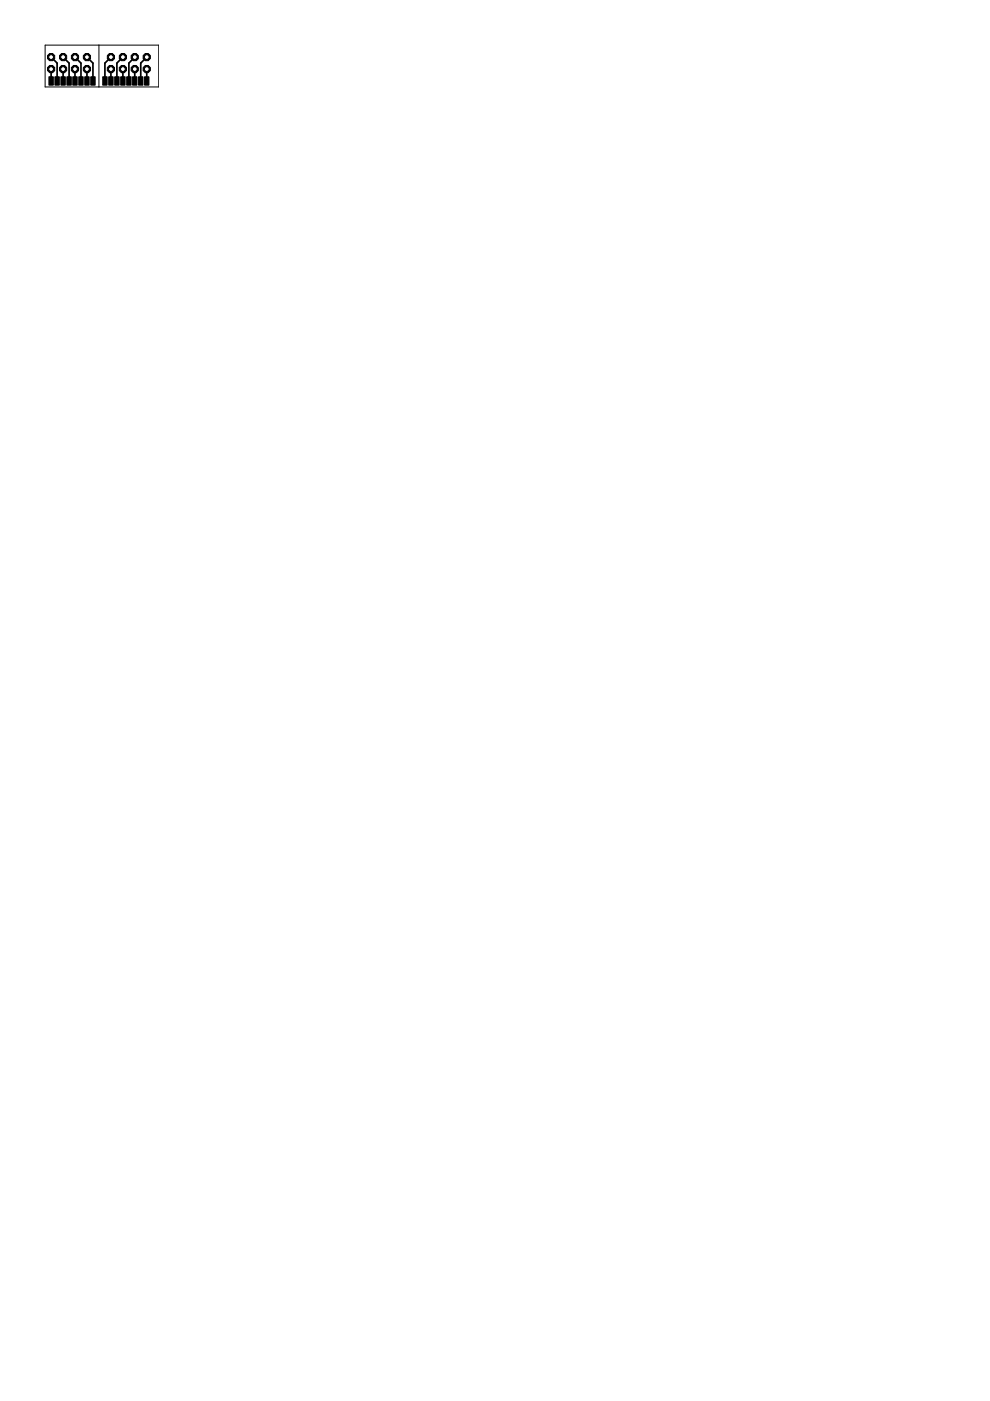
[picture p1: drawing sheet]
<svg xmlns="http://www.w3.org/2000/svg" width="210mm" height="297mm" viewBox="0 0 210 297" stroke-linecap="round" stroke-linejoin="round" font-family="sans-serif">
<g fill="#000" stroke="#000" stroke-width=".21">
<path d="M10.4 16.3h.9v1.8h-.9zM11.6 16.3h1v1.8h-1zM12.9 16.3h.9v1.8h-.9zM14.2 16.3h.9v1.8h-.9zM15.4 16.3h1v1.8h-1zM16.7 16.3h.9v1.8h-.9zM18 16.3h.9v1.8h-.9zM19.2 16.3h1v1.8h-1zM21.8 16.3h.9v1.8h-.9zM23.1 16.3h.9v1.8h-.9zM24.3 16.3h1v1.8h-1zM25.6 16.3h.9v1.8h-.9z"/>
<path d="M26.9 16.3h.9v1.8h-.9zM28.1 16.3h.9v1.8h-.9zM29.4 16.3h.9v1.8h-.9zM30.6 16.3h1v1.8h-1z"/>
<circle cx="10.8" cy="14.6" r=".83"/>
</g>
<g fill="none" stroke="#000" stroke-width=".36">
<path d="M10.8 14.6v2.6M10.8 12.1l1.3 1.3v3.8M13.4 14.6v2.6M13.4 12.1l1.2 1.3v3.8M15.9 14.6v2.6M15.9 12.1l1.3 1.3v3.8M18.4 14.6v2.6M18.4 12.1l1.3 1.3v3.8M23.5 14.6v2.6M23.5 12.1l-1.3 1.3v3.8M26.1 14.6v2.6M26.1 12.1l-1.3 1.3v3.8"/>
<path d="M28.6 14.6v2.6M28.6 12.1l-1.3 1.3v3.8M31.1 14.6v2.6M31.1 12.1l-1.3 1.3v3.8"/>
</g>
<circle cx="10.8" cy="14.6" r=".51" fill="#fff" stroke="#000" stroke-width=".21"/>
<circle cx="10.8" cy="12.1" r=".83" fill="#000" stroke="#000" stroke-width=".21"/>
<circle cx="10.8" cy="12.1" r=".51" fill="#fff" stroke="#000" stroke-width=".21"/>
<circle cx="13.4" cy="14.6" r=".83" fill="#000" stroke="#000" stroke-width=".21"/>
<circle cx="13.4" cy="14.6" r=".51" fill="#fff" stroke="#000" stroke-width=".21"/>
<circle cx="13.4" cy="12.1" r=".83" fill="#000" stroke="#000" stroke-width=".21"/>
<circle cx="13.4" cy="12.1" r=".51" fill="#fff" stroke="#000" stroke-width=".21"/>
<circle cx="15.9" cy="14.6" r=".83" fill="#000" stroke="#000" stroke-width=".21"/>
<circle cx="15.9" cy="14.6" r=".51" fill="#fff" stroke="#000" stroke-width=".21"/>
<circle cx="15.9" cy="12.1" r=".83" fill="#000" stroke="#000" stroke-width=".21"/>
<circle cx="15.9" cy="12.1" r=".51" fill="#fff" stroke="#000" stroke-width=".21"/>
<circle cx="18.4" cy="14.6" r=".83" fill="#000" stroke="#000" stroke-width=".21"/>
<circle cx="18.4" cy="14.6" r=".51" fill="#fff" stroke="#000" stroke-width=".21"/>
<circle cx="18.4" cy="12.1" r=".83" fill="#000" stroke="#000" stroke-width=".21"/>
<circle cx="18.4" cy="12.1" r=".51" fill="#fff" stroke="#000" stroke-width=".21"/>
<circle cx="31.1" cy="14.6" r=".83" fill="#000" stroke="#000" stroke-width=".21"/>
<circle cx="31.1" cy="14.6" r=".51" fill="#fff" stroke="#000" stroke-width=".21"/>
<circle cx="31.1" cy="12.1" r=".83" fill="#000" stroke="#000" stroke-width=".21"/>
<circle cx="31.1" cy="12.1" r=".51" fill="#fff" stroke="#000" stroke-width=".21"/>
<circle cx="28.6" cy="14.6" r=".83" fill="#000" stroke="#000" stroke-width=".21"/>
<circle cx="28.6" cy="14.6" r=".51" fill="#fff" stroke="#000" stroke-width=".21"/>
<circle cx="28.6" cy="12.1" r=".83" fill="#000" stroke="#000" stroke-width=".21"/>
<circle cx="28.6" cy="12.1" r=".51" fill="#fff" stroke="#000" stroke-width=".21"/>
<circle cx="26.1" cy="14.6" r=".83" fill="#000" stroke="#000" stroke-width=".21"/>
<circle cx="26.1" cy="14.6" r=".51" fill="#fff" stroke="#000" stroke-width=".21"/>
<circle cx="26.1" cy="12.1" r=".83" fill="#000" stroke="#000" stroke-width=".21"/>
<circle cx="26.1" cy="12.1" r=".51" fill="#fff" stroke="#000" stroke-width=".21"/>
<circle cx="23.5" cy="14.6" r=".83" fill="#000" stroke="#000" stroke-width=".21"/>
<circle cx="23.5" cy="14.6" r=".51" fill="#fff" stroke="#000" stroke-width=".21"/>
<circle cx="23.5" cy="12.1" r=".83" fill="#000" stroke="#000" stroke-width=".21"/>
<circle cx="23.5" cy="12.1" r=".51" fill="#fff" stroke="#000" stroke-width=".21"/>
<path d="M9.6 9.6h24.1v8.8h-24.1zM21 9.6v8.8" fill="none" stroke="#000" stroke-width=".21"/>
</svg>
